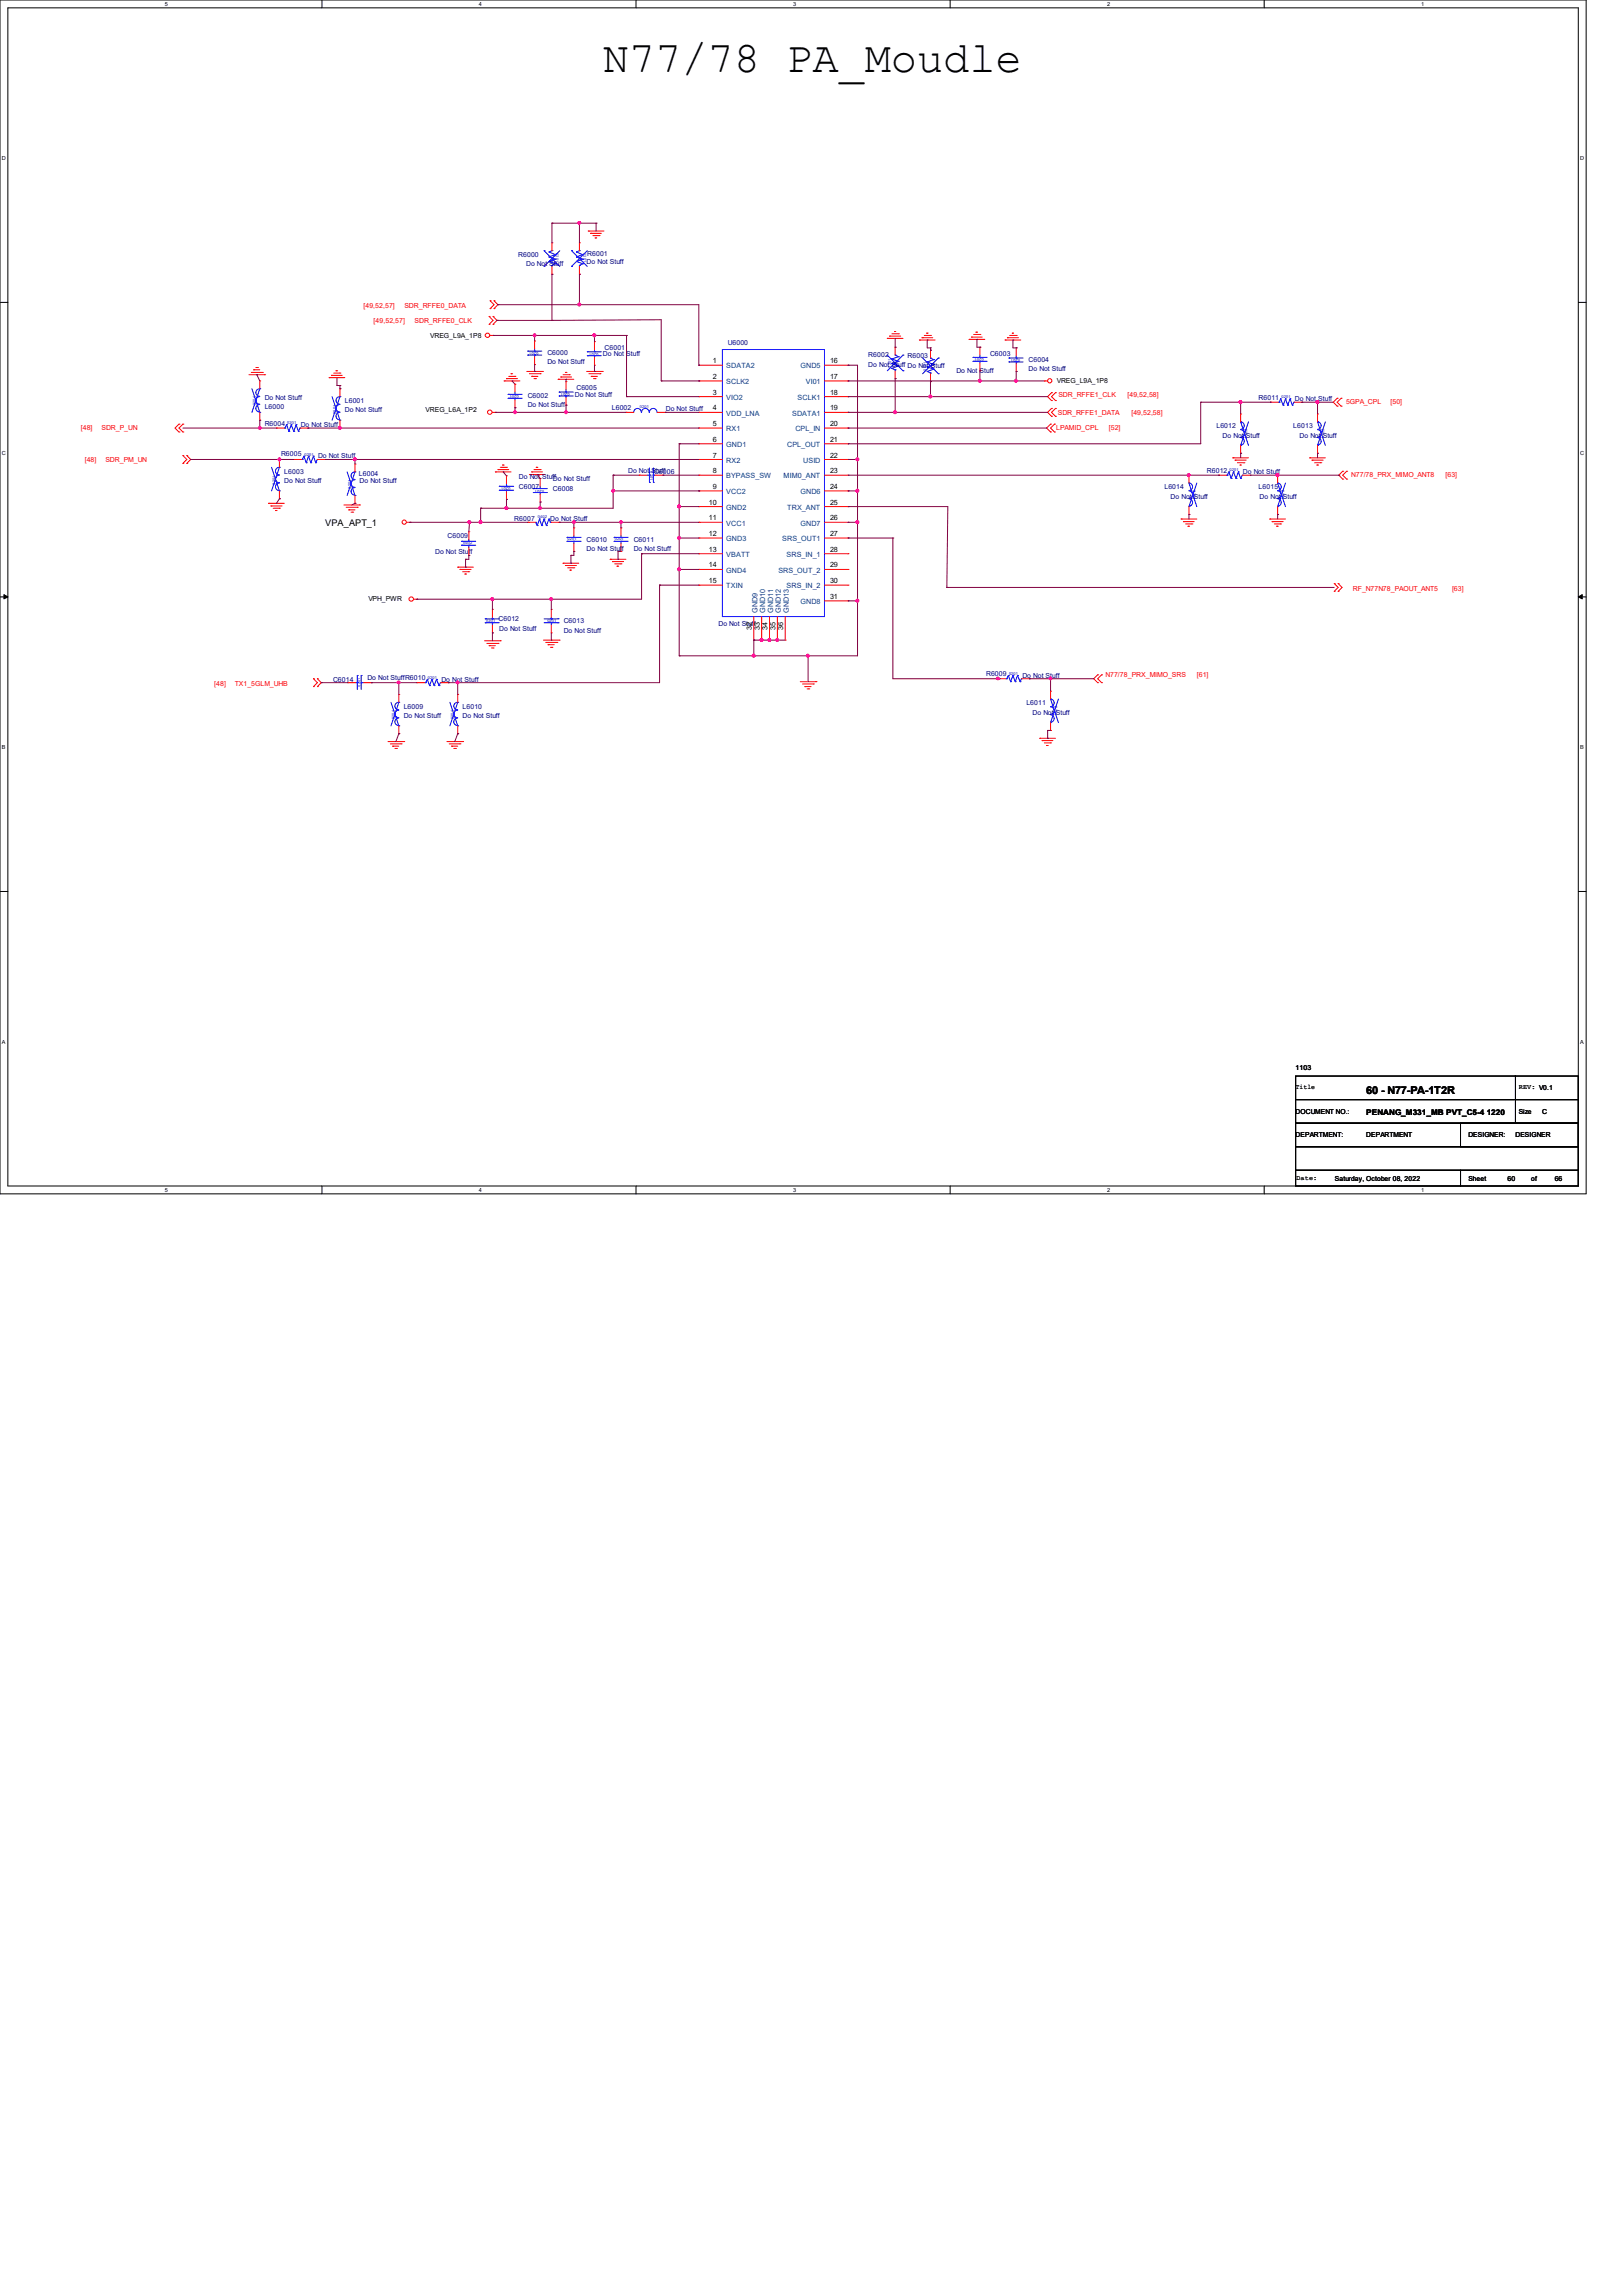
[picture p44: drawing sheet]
<svg xmlns="http://www.w3.org/2000/svg" width="210mm" height="297mm" viewBox="0 0 210 297" stroke-linecap="round" stroke-linejoin="round" font-family="sans-serif">
<defs><g id="words">
<text font-size="5.7" x="78" y="9.3">N77/78 PA_Moudle</text>
<text font-size="1.4" x="176.8" y="141.5">60 - N77-PA-1T2R</text>
<text font-size="1.2" x="42.1" y="68.1">VPA_APT_1</text>
<text font-size="1" x="176.8" y="144.2">PENANG_M331_MB PVT_C5-4 1220</text>
<g font-size=".9" fill="#000080">
<text x="67.1" y="33.2">R6000</text>
<text x="68.1" y="34.4">Do Not Stuff</text>
<text x="75.9" y="34.1">Do Not Stuff</text>
<text x="76" y="33.1">R6001</text>
<text x="70.8" y="45.9">C6000</text>
<text x="70.8" y="47.1">Do Not Stuff</text>
<text x="78" y="46.1">Do Not Stuff</text>
<text x="78.2" y="45.3">C6001</text>
<text x="94.2" y="44.6">U6000</text>
<text x="112.4" y="46.2">R6002</text>
<text x="112.4" y="47.5">Do Not Stuff Do Not Stuff</text>
<text x="117.4" y="46.3">R6003</text>
<text x="128.1" y="46">C6003</text>
<text x="133.1" y="46.8">C6004</text>
<text x="34.2" y="52.9">L6000</text>
<text x="34.2" y="51.7">Do Not Stuff</text>
<text x="44.6" y="52.1">L6001</text>
<text x="44.6" y="53.3">Do Not Stuff</text>
<text x="68.3" y="51.5">C6002</text>
<text x="68.3" y="52.7">Do Not Stuff</text>
<text x="74.4" y="51.3">Do Not Stuff</text>
<text x="74.6" y="50.5">C6005</text>
<text x="79.2" y="53">L6002</text>
<text x="86.1" y="53.2">Do Not Stuff</text>
<text x="123.7" y="48.3">Do Not Stuff</text>
<text x="133.1" y="48">Do Not Stuff</text>
<text x="162.9" y="51.7">R6011</text>
<text x="167.6" y="51.9">Do Not Stuff</text>
<text x="34.2" y="55.1">R6004</text>
<text x="36.4" y="59">R6005</text>
<text x="38.9" y="55.2">Do Not Stuff</text>
<text x="41.1" y="59.3">Do Not Stuff</text>
<text x="157.4" y="55.4">L6012</text>
<text x="158.2" y="56.6">Do Not Stuff</text>
<text x="167.3" y="55.4">L6013</text>
<text x="168.1" y="56.6">Do Not Stuff</text>
<text x="36.8" y="61.3">L6003</text>
<text x="36.8" y="62.5">Do Not Stuff</text>
<text x="46.4" y="61.6">L6004</text>
<text x="46.5" y="62.5">Do Not Stuff</text>
<text x="67.1" y="63.2">C6007</text>
<text x="67.1" y="62">Do Not Stuff</text>
<text x="71.5" y="63.5">C6008</text>
<text x="71.5" y="62.3">Do Not Stuff</text>
<text x="81.3" y="61.2">Do Not Stuff</text>
<text x="84.6" y="61.3">C6006</text>
<text x="150.7" y="63.3">L6014</text>
<text x="151.5" y="64.5">Do Not Stuff</text>
<text x="156.2" y="61.2">R6012</text>
<text x="160.8" y="61.3">Do Not Stuff</text>
<text x="162.9" y="63.3">L6015</text>
<text x="163" y="64.5">Do Not Stuff</text>
<text x="56.3" y="71.6">Do Not Stuff</text>
<text x="57.9" y="69.6">C6009</text>
<text x="66.5" y="67.4">R6007</text>
<text x="71.2" y="67.4">Do Not Stuff</text>
<text x="75.9" y="70.1">C6010</text>
<text x="75.9" y="71.3">Do Not Stuff</text>
<text x="82" y="70.1">C6011</text>
<text x="82" y="71.3">Do Not Stuff</text>
<text x="64.5" y="80.3">C6012</text>
<text x="64.6" y="81.6">Do Not Stuff</text>
<text x="72.9" y="80.6">C6013</text>
<text x="72.9" y="81.9">Do Not Stuff</text>
<text x="93" y="81">Do Not Stuff</text>
<text x="43.1" y="88.2">C6014</text>
<text x="47.5" y="88">Do Not StuffR6010</text>
<text x="57.1" y="88.2">Do Not Stuff</text>
<text x="127.6" y="87.5">R6009</text>
<text x="132.3" y="87.7">Do Not Stuff</text>
<text x="52.2" y="91.7">L6009</text>
<text x="52.2" y="92.8">Do Not Stuff</text>
<text x="59.9" y="91.7">L6010</text>
<text x="59.9" y="92.8">Do Not Stuff</text>
<text x="132.8" y="91.2">L6011</text>
<text x="133.6" y="92.5">Do Not Stuff</text>
</g>
<g font-size=".9" fill="#f00">
<text x="47" y="39.8">[49,52,57]</text>
<text x="48.3" y="41.7">[49,52,57]</text>
<text x="52.3" y="39.8">SDR_RFFE0_DATA</text>
<text x="53.6" y="41.7">SDR_RFFE0_CLK</text>
<text x="136.9" y="53.6">SDR_RFFE1_DATA</text>
<text x="136.9" y="51.4">SDR_RFFE1_CLK</text>
<text x="145.9" y="51.4">[49,52,58]</text>
<text x="146.4" y="53.6">[49,52,58]</text>
<text x="174.2" y="52.2">5GPA_CPL</text>
<text x="179.9" y="52.2">[50]</text>
<text x="10.5" y="55.7">[48]</text>
<text x="11" y="59.7">[48]</text>
<text x="13.1" y="55.7">SDR_P_UN</text>
<text x="13.6" y="59.7">SDR_PM_UN</text>
<text x="136.7" y="55.7">LPAMID_CPL</text>
<text x="143.5" y="55.7">[52]</text>
<text x="174.8" y="61.7">N77/78_PRX_MIMO_ANT8</text>
<text x="187" y="61.7">[63]</text>
<text x="175" y="76.5">RF_N77N78_PAOUT_ANT5</text>
<text x="187.9" y="76.5">[63]</text>
<text x="27.7" y="88.7">[48]</text>
<text x="30.4" y="88.7">TX1_5GLM_UHB</text>
<text x="143" y="87.6">N77/78_PRX_MIMO_SRS</text>
<text x="154.9" y="87.6">[61]</text>
</g>
<g font-size=".9">
<text x="55.7" y="43.8">VREG_L9A_1P8</text>
<text x="92.2" y="47">1</text>
<text x="107.4" y="47">16</text>
<text x="55.1" y="53.3">VREG_L6A_1P2</text>
<text x="92.2" y="49">2</text>
<text x="92.2" y="53.1">4</text>
<text x="92.2" y="51.1">3</text>
<text x="107.4" y="51.1">18</text>
<text x="107.4" y="53.1">19</text>
<text x="107.4" y="49">17</text>
<text x="136.7" y="49.5">VREG_L9A_1P8</text>
<text x="92.2" y="55.1">5</text>
<text x="92.2" y="57.2">6</text>
<text x="92.2" y="59.2">7</text>
<text x="107.4" y="55.1">20</text>
<text x="107.4" y="57.2">21</text>
<text x="107.4" y="59.2">22</text>
<text x="91.7" y="65.3">10</text>
<text x="92.2" y="61.2">8</text>
<text x="92.2" y="63.2">9</text>
<text x="107.4" y="65.3">25</text>
<text x="107.4" y="61.2">23</text>
<text x="107.4" y="63.2">24</text>
<text x="91.7" y="69.3">12</text>
<text x="91.7" y="71.4">13</text>
<text x="91.7" y="67.3">11</text>
<text x="107.4" y="67.3">26</text>
<text x="107.4" y="71.4">28</text>
<text x="107.4" y="69.3">27</text>
<text x="47.7" y="77.7">VPH_PWR</text>
<text x="91.7" y="73.4">14</text>
<text x="91.7" y="75.4">15</text>
<text x="107.4" y="77.5">31</text>
<text x="107.4" y="75.4">30</text>
<text x="107.4" y="73.4">29</text>
<text x="97.3" y="81.5" transform="rotate(-90 97.3 81.5)">32</text>
<text x="98.3" y="81.5" transform="rotate(-90 98.3 81.5)">33</text>
<text x="99.3" y="81.5" transform="rotate(-90 99.3 81.5)">34</text>
<text x="100.3" y="81.5" transform="rotate(-90 100.3 81.5)">35</text>
<text x="101.3" y="81.5" transform="rotate(-90 101.3 81.5)">36</text>
<text x="167.6" y="140.9">Title</text>
<text x="167.6" y="138.5">1103</text>
<text x="196.5" y="140.9">REV: V0.1</text>
<text x="167.6" y="144.1">DOCUMENT NO.:</text>
<text x="167.6" y="147.1">DEPARTMENT:</text>
<text x="176.8" y="147.1">DEPARTMENT</text>
<text x="190" y="147.1">DESIGNER:</text>
<text x="196.1" y="147.1">DESIGNER</text>
<text x="196.5" y="144.1">Size</text>
<text x="199.6" y="144.1">C</text>
<text x="167.7" y="152.7">Date:</text>
<text x="172.7" y="152.8">Saturday, October 08, 2022</text>
<text x="190" y="152.8">Sheet</text>
<text x="195.1" y="152.8">60</text>
<text x="198.1" y="152.8">of</text>
<text x="201.2" y="152.8">66</text>
</g>
<g font-size=".9" fill="#004080">
<text x="94" y="47.7">SDATA2</text>
<text x="103.6" y="47.7">GND5</text>
<text x="94" y="49.7">SCLK2</text>
<text x="94" y="53.8">VDD_LNA</text>
<text x="94" y="51.7">VIO2</text>
<text x="102.5" y="53.8">SDATA1</text>
<text x="103.2" y="51.7">SCLK1</text>
<text x="104.3" y="49.7">VI01</text>
<text x="94" y="55.8">RX1</text>
<text x="94" y="57.8">GND1</text>
<text x="94" y="59.9">RX2</text>
<text x="101.9" y="57.8">CPL_OUT</text>
<text x="102.9" y="55.8">CPL_IN</text>
<text x="103.9" y="59.9">USID</text>
<text x="94" y="61.9">BYPASS_SW</text>
<text x="94" y="66">GND2</text>
<text x="94" y="63.9">VCC2</text>
<text x="101.4" y="61.9">MIM0_ANT</text>
<text x="101.9" y="66">TRX_ANT</text>
<text x="103.6" y="63.9">GND6</text>
<text x="94" y="70">GND3</text>
<text x="94" y="68">VCC1</text>
<text x="101.2" y="70">SRS_OUT1</text>
<text x="103.6" y="68">GND7</text>
<text x="94" y="74.1">GND4</text>
<text x="94" y="76.1">TXIN</text>
<text x="94" y="72.1">VBATT</text>
<text x="100.7" y="74.1">SRS_OUT_2</text>
<text x="101.8" y="72.1">SRS_IN_1</text>
<text x="101.8" y="76.1">SRS_IN_2</text>
<text x="98" y="79.2" transform="rotate(-90 98 79.2)">GND9</text>
<text x="99" y="79.2" transform="rotate(-90 99 79.2)">GND10</text>
<text x="100" y="79.2" transform="rotate(-90 100 79.2)">GND11</text>
<text x="101" y="79.2" transform="rotate(-90 101 79.2)">GND12</text>
<text x="102.1" y="79.2" transform="rotate(-90 102.1 79.2)">GND13</text>
<text x="103.6" y="78.1">GND8</text>
</g>
<g font-size=".7">
<text x="21.3" y=".8">5</text>
<text x="62" y=".8">4</text>
<text x="102.6" y=".8">3</text>
<text x="143.3" y=".8">2</text>
<text x="183.9" y=".8">1</text>
<text x=".3" y="20.7">D</text>
<text x="204.5" y="20.7">D</text>
<text x=".3" y="58.8">C</text>
<text x="204.5" y="58.8">C</text>
<text x=".3" y="96.9">B</text>
<text x="204.5" y="96.9">B</text>
<text x=".3" y="135">A</text>
<text x="204.5" y="135">A</text>
<text x="21.3" y="154.2">5</text>
<text x="62" y="154.2">4</text>
<text x="102.6" y="154.2">3</text>
<text x="143.3" y="154.2">2</text>
<text x="183.9" y="154.2">1</text>
</g>
<g font-size=".5" fill="#00f">
<text x="71.9" y="32.7" transform="rotate(90 71.9 32.7)">0201</text>
<text x="75.5" y="32.7" transform="rotate(90 75.5 32.7)">0201</text>
<text x="69.7" y="45.6" transform="rotate(-180 69.7 45.6)">0201</text>
<text x="77.4" y="45.7" transform="rotate(-180 77.4 45.7)">0201</text>
<text x="115.3" y="47.5" transform="rotate(-90 115.3 47.5)">0201</text>
<text x="119.9" y="48" transform="rotate(-90 119.9 48)">0201</text>
<text x="127.3" y="46.4" transform="rotate(-180 127.3 46.4)">0201</text>
<text x="132" y="46.5" transform="rotate(-180 132 46.5)">0201</text>
<text x="33.1" y="52.4" transform="rotate(-90 33.1 52.4)">0201</text>
<text x="43.5" y="53.6" transform="rotate(-90 43.5 53.6)">0201</text>
<text x="67.1" y="51.1" transform="rotate(-180 67.1 51.1)">0201</text>
<text x="73.7" y="50.8" transform="rotate(-180 73.7 50.8)">0201</text>
<text x="82.8" y="52.8">0201</text>
<text x="165.8" y="51.5">0201</text>
<text x="37.2" y="54.9">0201</text>
<text x="39.4" y="58.9">0201</text>
<text x="161" y="55.5" transform="rotate(90 161 55.5)">0201</text>
<text x="171" y="55.5" transform="rotate(90 171 55.5)">0201</text>
<text x="35.6" y="62.7" transform="rotate(-90 35.6 62.7)">0201</text>
<text x="45.4" y="63.2" transform="rotate(-90 45.4 63.2)">0201</text>
<text x="66" y="63" transform="rotate(-180 66 63)">0201</text>
<text x="70.4" y="63.3" transform="rotate(-180 70.4 63.3)">0201</text>
<text x="84.1" y="61" transform="rotate(90 84.1 61)">0201</text>
<text x="154.3" y="63.4" transform="rotate(90 154.3 63.4)">0201</text>
<text x="159.1" y="61">0201</text>
<text x="165.8" y="63.4" transform="rotate(90 165.8 63.4)">0201</text>
<text x="59.9" y="70.4">0402</text>
<text x="69.6" y="67.1">0402</text>
<text x="73.4" y="69.9">0201</text>
<text x="79.5" y="69.9">0201</text>
<text x="62.9" y="80.5">0201</text>
<text x="70.8" y="80.5">0201</text>
<text x="46.7" y="88.8" transform="rotate(-90 46.7 88.8)">0201</text>
<text x="55.4" y="87.8">0201</text>
<text x="130.6" y="87.3">0201</text>
<text x="51.1" y="93" transform="rotate(-90 51.1 93)">0201</text>
<text x="58.7" y="93" transform="rotate(-90 58.7 93)">0201</text>
<text x="136.4" y="91.4" transform="rotate(90 136.4 91.4)">0201</text>
</g>
</g></defs>
<g fill="none" stroke="#000" stroke-width=".13">
<path d="M0 0h205.2v154.4h-205.2zM1 1h203.2v152.4h-203.2zM41.7 0v1M82.3 0v1M122.9 0v1M163.6 0v1M0 39.1h1M204.2 39.1h1M0 77.2h1M.5 76.9l.5 .3-.5 .3zM204.2 77.2l.5-.3v.6zM204.2 77.2h1"/>
<path d="M0 115.3h1M204.2 115.3h1M167.6 139.2h28.5v3h-28.5zM196.1 139.2h8.1v3h-8.1zM41.7 153.4v1M82.3 153.4v1M122.9 153.4v1M163.6 153.4v1M167.6 151.4h21.4v2h-21.4zM167.6 148.3h36.6v3.1h-36.6zM167.6 145.3h36.6v3h-36.6zM167.6 142.2h28.5v3.1h-28.5z"/>
<path d="M189 151.4h15.2v2h-15.2zM189 145.3h15.2v3h-15.2zM196.1 142.2h8.1v3.1h-8.1z"/>
</g>
<path d="M.5 76.9l.5 .3-.5 .3zM204.2 77.2l.5-.3v.6z" fill="#000"/>
<g fill="none" stroke="#f00" stroke-width=".13">
<path d="M63.4 39.9h.1M63.4 38.9h.1M63.4 38.9l.5 .5-.5 .5M63.9 38.9h.1M63.9 39.9h.1M63.9 38.9l.5 .5-.5 .5M71.4 31.4h.1M71.4 35.5h.1M71.4 31.4v1M71.4 34.5v1M75 31.4h.1M75 35.5h.1"/>
<path d="M75 31.4v1M75 34.5v1M76.1 29.9h.1M76.1 29.9h2M76.4 30.2h1.4M76.4 30.2h.1M76.7 30.5h.8M77 30.8h.1M77 30.8h.2M77.5 30.5h.1M23.2 54.9l-.6 .5 .6 .5M23.2 55.9h.1"/>
<path d="M23.2 54.9h.1M23.7 58.9l.5 .5-.5 .5M23.7 54.9l-.5 .5 .5 .5M23.7 55.9h.1M23.7 54.9h.1M23.7 58.9h.1M23.7 59.9h.1M24.2 59.9h.1M24.2 58.9h.1M24.2 58.9l.5 .5-.5 .5M32.2 48.5h2M32.5 48.2h1.5"/>
<path d="M32.8 47.8h.8M32.8 47.8h.1M33.1 47.5h.2M33.3 47.5h.1M33.6 49.3h.1M33.6 54.4h.1M33.6 49.3v1M33.6 53.3v1.1M34 48.2h.1M34.2 48.5h.1M35.8 55.4h1M35.8 55.4h.1"/>
<path d="M36.2 59.4h.1M36.2 59.4v1.1M38 59.4h1M38 59.4h.1M38.8 55.4h1M39.8 55.4h.1M41.1 59.4h1M42.1 59.4h.1M42.6 48.9h.1M42.6 48.9h2M42.9 48.6h1.4M42.9 48.6h.1"/>
<path d="M43.2 48.3h.8M43.5 48h.2M43.5 48h.1M44 48.3h.1M44 55.4h.1M44 50.3h.1M44 50.3v1M44 54.4v1M63.3 42h.1M63.3 40.9h.1M63.3 40.9l.5 .5-.5 .6M63.4 43.4h.4"/>
<path d="M63.7 53.3h.4M63.8 43.4h.1M63.8 40.9h.1M63.8 42h.1M63.8 40.9l.5 .5-.5 .6M64.1 53.3h.1M65.2 49.3h2.1M65.2 49.3h.1M65.5 49h.1M65.5 49h1.5M65.8 48.7h.8M66.1 48.3h.2"/>
<path d="M66.1 48.3h.1M66.6 48.7h.1M66.6 52.7h.1M66.6 49.7h.1M66.6 49.7v1M66.6 51.7v1M68.2 48h2M68.5 48.3h1.4M68.8 48.7h.8M68.8 48.7h.1M69.1 49h.2M69.2 47.2h.1"/>
<path d="M69.2 44.1h.1M69.2 44.1v1M69.2 46.1v1.1M69.3 49h.1M69.9 48.3h.1M70.2 48h.1M72.2 49.1h2.1M72.2 49.1h.1M72.6 48.8h.1M72.6 48.8h1.4M72.9 48.5h.8M73.2 48.2h.1"/>
<path d="M73.2 48.2h.2M73.2 52.4h.1M73.2 49.4h.1M73.2 49.4v1M73.2 51.4v1M73.7 48.5h.1M75.9 48h2M76.2 48.3h1.4M76.5 48.7h.8M76.5 48.7h.1M76.8 49h.2M76.9 47.2h.1"/>
<path d="M76.9 44.2h.1M76.9 44.2v1M76.9 46.2v1M77 49h.1M77.6 48.3h.1M77.9 48h.1M81 53.3h.1M81 53.3h1M85 53.3h1.1M86.1 53.3h.1M90.4 49.3h3.1M90.4 53.3h3.1"/>
<path d="M90.4 59.4h3.1M90.4 47.2h3.1M90.4 55.4h3.1M90.4 57.4h3.1M90.4 51.3h3.1M90.4 47.2h.1M90.4 49.3h.1M90.4 53.3h.1M90.4 55.4h.1M90.4 57.4h.1M90.4 59.4h.1M90.4 51.3h.1"/>
<path d="M106.7 49.3h3M106.7 53.3h3M106.7 59.4h3M106.7 47.2h3M106.7 55.4h3M106.7 57.4h3M106.7 51.3h3M109.7 47.2h.1M109.7 55.4h.1M109.7 57.4h.1M109.7 59.4h.1M109.7 51.3h.1"/>
<path d="M109.7 53.3h.1M109.7 49.3h.1M114.8 43.8h.1M114.8 43.8h2M115.1 43.5h1.4M115.1 43.5h.1M115.4 43.2h.8M115.7 42.9h.1M115.7 42.9h.2M115.8 44.9h.1M115.8 49h.1M115.8 44.9v1"/>
<path d="M115.8 48v1M116.2 43.2h.1M119 44h2M119 44h.1M119.3 43.7h1.4M119.3 43.7h.1M119.6 43.4h.8M119.9 43.1h.1M119.9 43.1h.2M120.4 43.4h.1M120.4 45.3h.1M120.4 49.4h.1"/>
<path d="M120.4 45.3v1M120.4 48.3v1.1M125.4 43.9h.1M125.4 43.9h2M125.7 43.6h1.4M125.7 43.6h.1M126 43.3h.8M126.3 43h.1M126.3 43h.2M126.8 43.3h.1M126.8 48h.1M126.8 44.9h.1"/>
<path d="M126.8 44.9v1M126.8 46.9v1.1M130 44h2.1M130 44h.1M130.3 43.7h1.5M130.3 43.7h.1M130.6 43.4h.9M131 43.1h.1M131.5 43.4h.1M131.5 48h.1M131.5 45h.1M131.5 45v1"/>
<path d="M131.5 47v1M135.1 49.3h.5M135.1 49.3h.1M135.9 54.9l-.5 .5 .5 .5M135.9 54.9h.1M135.9 55.9h.1M136.1 50.8l-.5 .5 .5 .5M136.1 52.8l-.5 .5 .5 .5M136.1 51.8h.1M136.1 50.8h.1M136.1 53.8h.1M136.1 52.8h.1"/>
<path d="M136.4 54.9l-.5 .5 .5 .5M136.4 55.9h.1M136.4 54.9h.1M136.6 50.8l-.5 .5 .5 .5M136.6 52.8l-.5 .5 .5 .5M136.6 50.8h.1M136.6 51.8h.1M136.6 52.8h.1M136.6 53.8h.1M159.5 59.2h.1M159.5 59.2h2M159.8 59.5h1.4"/>
<path d="M159.8 59.5h.1M160.1 59.9h.9M160.5 58.6h.1M160.5 53.6h.1M160.5 53.6v1M160.5 57.6v1M161 59.9h.1M164.4 52h.1M164.4 52h1M167.4 52h1M168.4 52h.1M169.5 59.2h.1"/>
<path d="M169.5 59.2h2M169.8 59.5h1.4M169.8 59.5h.1M170.1 59.9h.8M170.5 58.6h.1M170.5 53.6h.1M170.5 53.6v1M170.5 57.6v1M170.9 59.9h.1M173 51.5l-.5 .5 .5 .5M173 52.5h.1M173 51.5h.1"/>
<path d="M173.5 51.5l-.5 .5 .5 .5M173.5 51.5h.1M173.5 52.5h.1M34.8 65.1h.1M34.8 65.1h2M35.1 65.4h.1M35.1 65.4h1.4M35.3 65.7h.9M35.6 66h.3M35.6 66h.1M36.2 65.7h.1M36.2 64.5h.1"/>
<path d="M36.2 63.5v1M44.5 65.3h2M44.8 65.6h1.4M45.1 66h.8M45.1 66h.1M45.4 66.3h.2M45.6 66.3h.1M45.9 60h.1M45.9 65.1h.1M45.9 60v1M45.9 64.1v1M46.2 65.6h.1"/>
<path d="M46.5 65.3h.1M52.6 67.6h.4M53 67.6h.1M53.6 77.5h.3M53.9 77.5h.1M59.2 73.4h2.1M59.2 73.4h.1M59.5 73.7h.1M59.5 73.7h1.5M59.9 74h.8M60.2 74.3h.2M60.2 74.3h.1"/>
<path d="M60.7 74h.1M60.7 68.8h.1M60.7 71.8h.1M60.7 68.8v1M60.7 70.8v1M63.7 78.8h.1M63.7 78.8v1M64.1 61h.1M64.1 61h2M64.4 60.7h.1M64.4 60.7h1.4M64.7 60.5h.8"/>
<path d="M65 60.2h.2M65 60.2h.1M65.5 60.5h.1M65.5 64.6h.1M65.5 61.6h.1M65.5 61.6v1M65.5 63.6v1M68.3 67.6h.1M68.3 67.6h1M68.5 61.4h2M68.5 61.4h.1M68.8 61h.1"/>
<path d="M68.8 61h1.4M69.1 60.7h.8M69.4 60.5h.1M69.4 60.5h.2M69.9 60.7h.1M69.9 64.9h.1M69.9 61.9h.1M69.9 61.9v1M69.9 63.9v1M71.3 78.8h.1M71.3 67.6h1M71.3 78.8v1"/>
<path d="M72.3 67.6h.1M72.9 72.9h2M72.9 72.9h.1M73.2 73.2h.1M73.2 73.2h1.4M73.4 73.4h.9M73.7 73.7h.1M73.7 73.7h.3M74.3 73.4h.1M74.3 68.3h.1M74.3 71.3h.1M74.3 68.3v1"/>
<path d="M74.3 70.3v1M79 72.3h2M79 72.3h.1M79.2 72.6h.1M79.2 72.6h1.5M79.5 72.9h.8M79.8 73.2h.3M79.8 73.2h.1M80.3 72.9h.1M80.3 68.3h.1M80.3 71.3h.1M80.3 68.3v1"/>
<path d="M80.3 70.3v1M82.7 61.5h.1M82.7 61.5h1M84.8 61.5h1M85.8 61.5h.1M90.4 67.6h3.1M90.4 73.7h3.1M90.4 61.5h3.1M90.4 65.5h3.1M90.4 63.5h3.1M90.4 69.6h3.1M90.4 71.6h3.1"/>
<path d="M90.4 75.7h3.1M90.4 73.7h.1M90.4 61.5h.1M90.4 65.5h.1M90.4 69.6h.1M90.4 75.7h.1M90.4 71.6h.1M90.4 67.6h.1M90.4 63.5h.1M97.5 79.8v3M98.6 79.8v3M99.6 79.8v3"/>
<path d="M100.6 79.8v3M101.6 79.8v3M106.7 67.6h3M106.7 73.7h3M106.7 61.5h3M106.7 65.5h3M106.7 63.5h3M106.7 77.7h3M106.7 69.6h3M106.7 71.6h3M106.7 75.7h3M109.7 65.5h.1"/>
<path d="M109.7 61.5h.1M109.7 63.5h.1M109.7 67.6h.1M109.7 77.7h.1M109.7 71.6h.1M109.7 69.6h.1M109.7 75.7h.1M109.7 73.7h.1M152.8 67.1h2.1M152.8 67.1h.1M153.1 67.5h1.4M153.1 67.5h.1"/>
<path d="M153.4 67.8h.8M153.7 68.1h.1M153.7 68.1h.2M153.8 66.5h.1M153.8 61.5h.1M153.8 61.5v1M153.8 65.5v1M154.2 67.8h.1M157.7 61.5h.1M157.7 61.5h1M160.4 60.2h.1M160.4 60.2h.2"/>
<path d="M160.7 61.5h1.1M161.8 61.5h.1M164.3 67.1h.1M164.3 67.1h2M164.6 67.5h.1M164.6 67.5h1.4M164.9 67.8h.8M165.2 68.1h.1M165.2 68.1h.2M165.3 66.5h.1M165.3 61.5h.1M165.3 61.5v1"/>
<path d="M165.3 65.5v1M165.7 67.8h.1M170.4 60.2h.1M170.4 60.2h.2M172.6 75.5h.1M172.6 76.5h.1M172.6 75.5l.5 .5-.5 .5M173.1 75.5h.1M173.1 76.5h.1M173.1 75.5l.6 .5-.6 .5M173.7 61l-.5 .5 .5 .5M173.7 62h.1"/>
<path d="M173.7 61h.1M174.2 61l-.5 .5 .5 .5M174.2 61h.1M174.2 62h.1M40.6 87.8h.1M40.6 88.8h.1M40.6 87.8l.5 .5-.5 .5M41.1 87.8l.5 .5-.5 .5M41.1 88.8h.1M41.1 87.8h.1M45 88.3h.1M45 88.3h1"/>
<path d="M47 88.3h1M48 88.3h.1M50.2 95.9h2M50.5 96.2h1.4M50.8 96.5h.8M50.8 96.5h.1M51.1 96.8h.2M51.3 96.8h.1M51.6 94.9h.1M51.6 89.8h.1M51.6 89.8v1M51.6 93.9v1"/>
<path d="M51.9 96.2h.1M52.2 95.9h.1M53.9 88.3h1M53.9 88.3h.1M57 88.3h1M57.8 95.9h2.1M58 88.3h.1M58.1 96.2h1.4M58.4 96.5h.8M58.4 96.5h.1M58.7 96.8h.2M58.9 96.8h.1"/>
<path d="M59.2 94.9h.1M59.2 89.8h.1M59.2 89.8v1M59.2 93.9v1M59.5 96.2h.1M59.9 95.9h.1M62.7 82.9h2M63 83.2h1.4M63.3 83.5h.8M63.3 83.5h.1M63.6 83.8h.2M63.7 81.9h.1"/>
<path d="M63.7 80.9v1M63.8 83.8h.1M64.4 83.2h.1M64.7 82.9h.1M70.3 82.8h2M70.6 83.1h1.5M70.9 83.4h.8M70.9 83.4h.1M71.2 83.7h.2M71.3 81.9h.1M71.3 80.9v1M71.4 83.7h.1"/>
<path d="M72.1 83.1h.1M72.3 82.8h.1M97.5 82.8h.1M98.6 82.8h.1M99.6 82.8h.1M100.6 82.8h.1M101.6 82.8h.1M103.5 88.2h2.1M103.8 88.5h1.4M104.1 88.8h.8M104.1 88.8h.1M104.4 89.1h.2"/>
<path d="M104.6 89.1h.1M105.2 88.5h.1M105.6 88.2h.1M129.1 87.8h.1M129.1 87.8h1M132.2 87.8h1M133.2 87.8h.1M134.5 95.5h.1M134.5 95.5h2.1M134.8 95.8h1.4M134.8 95.8h.1M135.1 96.1h.8"/>
<path d="M135.4 96.4h.1M135.4 96.4h.2M135.9 96.1h.1M135.9 94.5h.1M135.9 89.4h.1M135.9 89.4v1M135.9 93.5v1M142 87.3l-.5 .5 .5 .5M142 88.3h.1M142 87.3h.1M142.5 87.3l-.5 .5 .5 .5M142.5 87.3h.1"/>
<path d="M142.5 88.3h.1"/>
<circle cx="63.1" cy="43.4" r=".29"/>
<circle cx="63.4" cy="53.3" r=".29"/>
<circle cx="135.8" cy="49.3" r=".28"/>
<circle cx="52.3" cy="67.5" r=".28"/>
<circle cx="53.2" cy="77.5" r=".29"/>
</g>
<g fill="none" stroke="#00f" stroke-width=".13">
<path d="M70.4 32.4h.1M70.4 34.5h.1M70.4 32.4l2 2.1M71 33.8l.8 .3M71 33.2l.8 .3M71 32.6l.8 .3M71 33.8h.1M71 33.2h.1M71 32.6h.1M71.4 32.4l-.4 .2M71.4 32.4h.1M71.4 34.3h.1"/>
<path d="M71.4 34.3v.2M71.8 34.1h.1M71.8 33.5h.1M71.8 32.9h.1M71.8 33.5l-.8 .3M71.8 32.9l-.8 .3M71.8 34.1l-.4 .2M72.4 32.4l-2 2.1M74 32.4l2 2.1M74 32.4h.1M74 34.5h.1M74.6 33.8l.8 .3"/>
<path d="M74.6 33.2l.8 .3M74.6 32.6l.8 .3M74.6 33.8h.1M74.6 33.2h.1M74.6 32.6h.1M75 32.4l-.4 .2M75 32.4h.1M75 34.3h.1M75 34.3v.2M75.4 34.1h.1M75.4 33.5h.1M75.4 32.9h.1"/>
<path d="M75.4 33.5l-.8 .3M75.4 32.9l-.8 .3M75.4 34.1l-.4 .2M76 32.4l-2 2.1M32.6 50.3l1 3M33.6 50.3a.49 .49 0 0 0-.5 .5 .49 .49 0 0 0 .5 .5M33.6 51.3a.49 .49 0 0 0-.5 .5 .49 .49 0 0 0 .5 .5M33.6 52.3a.49 .49 0 0 0-.5 .5 .49 .49 0 0 0 .5 .5M33.6 53.3h.1M33.6 50.3h.1M33.6 50.3l-1 3M36.8 55.4h.1"/>
<path d="M36.9 55.4h.1M37.1 54.9l-.2 .5M37.1 54.9h.1M37.1 54.9l.3 .9M37.4 55.8h.1M37.7 54.9l-.3 .9M37.7 54.9h.1M37.7 54.9l.3 .9M38 55.8h.1M38.3 54.9h.1M38.3 54.9l.3 .9M38.3 54.9l-.3 .9"/>
<path d="M38.6 55.8h.1M38.8 55.4h.1M38.8 55.4l-.2 .4M39 59.4h.1M39.1 59.4h.1M39.3 59l-.2 .4M39.3 59h.1M39.3 59l.3 .9M39.6 59.9h.1M39.9 59l-.3 .9M39.9 59h.1M39.9 59l.3 .9"/>
<path d="M40.2 59.9h.1M40.6 59h.1M40.6 59l.3 .9M40.6 59l-.4 .9M40.9 59.9h.1M41.1 59.4h.1M41.1 59.4l-.2 .5M43 51.3l1 3.1M44 53.3a.49 .49 0 0 0-.5 .5 .49 .49 0 0 0 .5 .5M44 52.3a.49 .49 0 0 0-.5 .5 .49 .49 0 0 0 .5 .5M44 51.3a.49 .49 0 0 0-.5 .5 .49 .49 0 0 0 .5 .5M44 51.3h.1"/>
<path d="M44 54.4h.1M44 51.3l-1 3.1M65.7 51h.1M65.7 51.5h.1M65.7 51h1.9M65.7 51.5h1.9M66.6 51.5h.1M66.6 51h.1M66.6 50.7v.3M66.6 51.5v.2M68.3 45.4h.1M68.3 45.9h.1"/>
<path d="M68.3 45.4h1.8M68.3 45.9h1.8M69.2 45.9h.1M69.2 45.4h.1M69.2 45.1v.3M69.2 45.9v.2M72.3 50.7h.1M72.3 51.2h.1M72.3 50.7h1.9M72.3 51.2h1.9M73.2 51.2h.1M73.2 50.7h.1"/>
<path d="M73.2 50.4v.3M73.2 51.2v.2M76 45.5h.1M76 46h.1M76 45.5h1.8M76 46h1.8M76.9 46h.1M76.9 45.5h.1M76.9 45.2v.3M76.9 46v.2M83 53.3a.49 .49 0 0 0-.5-.5 .49 .49 0 0 0-.5 .5M84 53.3a.49 .49 0 0 0-.5-.5 .49 .49 0 0 0-.5 .5"/>
<path d="M85 53.3a.49 .49 0 0 0-.5-.5 .49 .49 0 0 0-.5 .5M93.5 45.2h13.2v34.6h-13.2zM114.8 45.9l2 2.1M115.4 47l.8 .3M115.4 46.4l.8 .3M115.4 47.7h.1M115.4 47h.1M115.4 46.4h.1M115.4 47.7l.4 .1M115.8 45.9l.4 .2M115.8 45.9h.1M115.8 47.8h.1"/>
<path d="M115.8 47.8v.2M116.2 47.3h.1M116.2 46.7h.1M116.2 46.1h.1M116.2 47.3l-.8 .4M116.2 46.7l-.8 .3M116.2 46.1l-.8 .3M116.8 45.9l-2 2.1M116.8 45.9h.1M116.8 48h.1M119.4 46.3l2 2M120 48h.1"/>
<path d="M120 47.5h.1M120 46.8h.1M120 48l.4 .3M120 47.5l.8 .3M120 46.8l.8 .4M120.4 46.3h.1M120.4 48.3h.1M120.4 46.3l.4 .2M120.8 47.8l-.8 .2M120.8 47.2l-.8 .3M120.8 46.5l-.8 .3M120.8 47.8h.1"/>
<path d="M120.8 47.2h.1M120.8 46.5h.1M121.4 46.3l-2 2M121.4 46.3h.1M121.4 48.3h.1M125.9 46.2h.1M125.9 46.7h.1M125.9 46.2h1.8M125.9 46.7h1.8M126.8 46.7h.1M126.8 46.2h.1M126.8 45.9v.3"/>
<path d="M126.8 46.7v.2M130.6 46.3h.1M130.6 46.8h.1M130.6 46.3h1.8M130.6 46.8h1.8M131.5 46.8h.1M131.5 46.3h.1M131.5 46v.3M131.5 46.8v.2M160.5 56.6a.49 .49 0 0 1 .5 .5 .49 .49 0 0 1-.5 .5M160.5 55.6a.49 .49 0 0 1 .5 .5 .49 .49 0 0 1-.5 .5M160.5 54.6a.49 .49 0 0 1 .5 .5 .49 .49 0 0 1-.5 .4"/>
<path d="M160.5 54.6h.1M160.5 57.6h.1M160.5 54.6l1 3M161.5 54.6l-1 3M165.4 52h.1M165.5 52h.1M165.7 51.6h.1M165.7 51.6l.3 .8M165.7 51.6l-.2 .4M166 52.4h.1M166.3 51.6h.1M166.3 51.6l.3 .8"/>
<path d="M166.3 51.6l-.3 .8M166.6 52.4h.1M166.9 51.6h.1M166.9 51.6l.3 .8M166.9 51.6l-.3 .8M167.2 52.4h.1M167.4 52l-.2 .4M167.4 52h.1M170.5 54.6h.1M170.5 57.6h.1M170.5 54.6l1 3M170.5 56.6a.49 .49 0 0 1 .4 .5 .49 .49 0 0 1-.4 .5"/>
<path d="M170.5 55.6a.49 .49 0 0 1 .4 .5 .49 .49 0 0 1-.4 .5M170.5 54.6a.49 .49 0 0 1 .4 .5 .49 .49 0 0 1-.4 .4M171.5 54.6l-1 3M35.1 60.5l1.1 3M36.2 60.5l-1.1 3M36.2 62.5a.49 .49 0 0 0-.6 .5 .49 .49 0 0 0 .5 .5M36.2 61.5a.49 .49 0 0 0-.6 .5 .49 .49 0 0 0 .5 .4M36.2 60.5a.49 .49 0 0 0-.6 .4 .49 .49 0 0 0 .5 .5M36.2 60.5h.1M36.2 63.5h.1M44.9 61l1 3.1M45.9 61a.49 .49 0 0 0-.5 .5 .49 .49 0 0 0 .5 .5"/>
<path d="M45.9 62.1a.49 .49 0 0 0-.5 .4 .49 .49 0 0 0 .5 .5M45.9 63.1a.49 .49 0 0 0-.5 .5 .49 .49 0 0 0 .5 .5M45.9 64.1h.1M45.9 61h.1M45.9 61l-1 3.1M59.7 70.5h1.9M59.7 70h1.9M59.7 70.5h.1M59.7 70h.1M60.7 70h.1M60.7 70.5h.1M60.7 69.8v.2"/>
<path d="M60.7 70.5v.3M63.7 79.8v.3M64.6 62.9h1.9M64.6 63.4h1.9M64.6 62.9h.1M64.6 63.4h.1M65.5 63.4h.1M65.5 62.9h.1M65.5 62.6v.3M65.5 63.4v.2M69 63.2h1.8M69 63.7h1.8"/>
<path d="M69 63.2h.1M69 63.7h.1M69.3 67.6l.2 .4M69.3 67.6h.1M69.5 68h.1M69.8 67.1l.3 .9M69.8 67.1h.1M69.8 67.1l-.3 .9M69.9 63.7h.1M69.9 63.2h.1M69.9 62.9v.3M69.9 63.7v.2"/>
<path d="M70.1 68h.1M70.4 67.1l.3 .9M70.4 67.1h.1M70.4 67.1l-.3 .9M70.7 68h.1M71 67.1l.2 .5M71 67.1h.1M71 67.1l-.3 .9M71.2 67.6h.1M71.3 79.8v.3M73.4 70h1.8M73.4 69.5h1.8"/>
<path d="M73.4 70h.1M73.4 69.5h.1M74.3 69.5h.1M74.3 70h.1M74.3 69.3v.2M74.3 70v.3M79.5 70h1.8M79.5 69.5h1.8M79.5 70h.1M79.5 69.5h.1M80.3 69.5h.1M80.3 70h.1"/>
<path d="M80.3 69.3v.2M80.3 70v.3M83.7 61.5h.3M84 62.4h.1M84 61.5h.1M84 60.5v1.9M84.5 61.5h.1M84.5 62.4h.1M84.5 60.5v1.9M84.5 61.5h.3M153.8 62.5h.1M153.8 65.5h.1"/>
<path d="M153.8 62.5l1.1 3M153.8 64.5a.49 .49 0 0 1 .5 .5 .49 .49 0 0 1-.5 .5M153.8 63.5a.49 .49 0 0 1 .5 .5 .49 .49 0 0 1-.5 .5M153.8 62.5a.49 .49 0 0 1 .5 .5 .49 .49 0 0 1-.5 .5M154.9 62.5l-1.1 3M158.7 61.5h.1M158.8 61.5h.1M159 61l-.2 .5M159 61h.1M159 61l.3 .9M159.3 61.9h.1M159.6 61h.1"/>
<path d="M159.6 61l.3 .9M159.6 61l-.3 .9M159.9 61.9h.1M160.2 61l-.3 .9M160.2 61h.1M160.2 61l.3 .9M160.5 61.9h.1M160.7 61.5l-.2 .4M160.7 61.5h.1M165.3 62.5h.1M165.3 65.5h.1M165.3 62.5l1 3"/>
<path d="M165.3 64.5a.49 .49 0 0 1 .5 .5 .49 .49 0 0 1-.5 .5M165.3 63.5a.49 .49 0 0 1 .5 .5 .49 .49 0 0 1-.5 .5M165.3 62.5a.49 .49 0 0 1 .5 .5 .49 .49 0 0 1-.5 .5M166.3 62.5l-1 3M46 88.3h.2M46.2 88.3h.1M46.2 87.4h.1M46.2 87.4v1.8M46.7 87.4h.1M46.7 88.3h.1M46.7 87.4v1.8M46.7 88.3h.3"/>
<path d="M50.6 90.8l1 3.1M51.6 90.8l-1 3.1M51.6 92.9a.49 .49 0 0 0-.5 .5 .49 .49 0 0 0 .5 .5M51.6 91.9a.49 .49 0 0 0-.5 .4 .49 .49 0 0 0 .5 .5M51.6 90.8a.49 .49 0 0 0-.5 .5 .49 .49 0 0 0 .5 .5M51.6 90.8h.1M51.6 93.9h.1M54.9 88.3h.2M55.1 88.3h.1M55.3 87.9l-.2 .4M55.3 87.9h.1M55.3 87.9l.3 .8"/>
<path d="M55.6 88.7h.1M55.9 87.9h.1M55.9 87.9l.3 .8M55.9 87.9l-.3 .8M56.2 88.7h.1M56.5 87.9h.1M56.5 87.9l.3 .8M56.5 87.9l-.3 .8M56.8 88.7h.1M57 88.3l-.2 .4M57 88.3h.1M58.2 90.8l1 3.1"/>
<path d="M59.2 90.8l-1 3.1M59.2 92.9a.49 .49 0 0 0-.5 .5 .49 .49 0 0 0 .5 .5M59.2 91.9a.49 .49 0 0 0-.5 .4 .49 .49 0 0 0 .5 .5M59.2 90.8a.49 .49 0 0 0-.5 .5 .49 .49 0 0 0 .5 .5M59.2 90.8h.1M59.2 93.9h.1M62.8 80.6h1.8M62.8 80.1h1.8M62.8 80.6h.1M62.8 80.1h.1M63.7 80.1h.1M63.7 80.6h.1"/>
<path d="M63.7 80.6v.3M70.4 80.6h1.8M70.4 80.1h1.8M71.3 80.1h.1M71.3 80.6h.1M71.3 80.6v.3M72.2 80.6h.1M72.2 80.1h.1M130.1 87.8h.2M130.3 87.8h.1M130.5 87.4l-.2 .4M130.5 87.4h.1"/>
<path d="M130.5 87.4l.3 .8M130.8 88.2h.1M131.1 87.4h.1M131.1 87.4l.3 .8M131.1 87.4l-.3 .8M131.4 88.2h.1M131.7 87.4l-.3 .8M131.7 87.4h.1M131.7 87.4l.3 .8M132 88.2h.1M132.2 87.8l-.2 .4M132.2 87.8h.1"/>
<path d="M135.9 90.4h.1M135.9 93.5h.1M135.9 90.4l1 3.1M135.9 92.5a.49 .49 0 0 1 .5 .4 .49 .49 0 0 1-.5 .5M135.9 91.4a.49 .49 0 0 1 .5 .5 .49 .49 0 0 1-.5 .5M135.9 90.4a.49 .49 0 0 1 .5 .5 .49 .49 0 0 1-.5 .5M136.9 90.4l-1 3.1"/>
</g>
<path d="M71.4 28.9h.1M71.4 28.9v2.5M71.4 28.9h5.7M75 28.9h.1M75 28.9v2.5" fill="none" stroke="#800040" stroke-width=".13"/>
<circle cx="75" cy="28.8" r=".18" fill="#f0f"/>
<circle cx="75" cy="28.8" r=".18" fill="none" stroke="#f0f" stroke-width=".13"/>
<path d="M64.4 39.4h.1M64.4 39.4h26M71.4 35.5h.1M71.4 35.5v5.9M75 35.5h.1M75 39.4h.1M75 35.5v3.9M77.1 28.9h.1M77.1 28.9v1" fill="none" stroke="#800040" stroke-width=".13"/>
<circle cx="75" cy="39.4" r=".19" fill="#f0f"/>
<circle cx="75" cy="39.4" r=".19" fill="none" stroke="#f0f" stroke-width=".13"/>
<path d="M63.8 43.4h.1M63.8 43.4h5.4M64.3 41.4h.1M64.3 41.4h7.1M71.4 41.4h.1M71.4 41.4h14.2v7.9M85.6 49.3h.1" fill="none" stroke="#800040" stroke-width=".13"/>
<circle cx="69.2" cy="43.4" r=".18" fill="#f0f"/>
<circle cx="69.2" cy="43.4" r=".18" fill="none" stroke="#f0f" stroke-width=".13"/>
<path d="M69.2 43.4h11.9M69.2 43.4h.1M69.2 43.4v.7M76.9 43.4h.1" fill="none" stroke="#800040" stroke-width=".13"/>
<circle cx="76.9" cy="43.4" r=".19" fill="#f0f"/>
<circle cx="76.9" cy="43.4" r=".19" fill="none" stroke="#f0f" stroke-width=".13"/>
<g fill="none" stroke="#800040" stroke-width=".13">
<path d="M76.9 43.4h.1M76.9 43.4v.8M81.1 43.4h.1M81.1 43.4v7.9M109.7 47.2h1.3v12.2M109.7 47.2h.1M111 59.4h.1M120 44h.1M120 44v1h.4M120.4 45h.1M120.4 45.3h.1M120.4 45v.3"/>
<path d="M126.4 43.9h.1M126.4 43.9v1h.4M126.8 44.9h.1M131.1 44h.1M131.1 44v1h.4M131.5 45h.1"/>
</g>
<circle cx="110.9" cy="59.4" r=".19" fill="#f0f"/>
<circle cx="110.9" cy="59.4" r=".19" fill="none" stroke="#f0f" stroke-width=".13"/>
<g fill="none" stroke="#800040" stroke-width=".13">
<path d="M33.2 48.5h.1M33.2 48.5l.4 .8M43.6 49.9h.1M43.6 48.9v1M66.3 49.3h.1M66.3 49.3l.3 .4M73.2 49.1h.1M73.2 49.1v.3M85.6 49.3h4.8M90.4 49.3h.1M109.7 49.3h.1M115.8 49h.1"/>
<path d="M115.8 49v4.3M120.4 49.4h.1M120.4 49.4v1.9M126.8 48h.1M126.8 49.3h.1M126.8 48v1.3M131.5 48h.1M131.5 48v1.3h-21.8"/>
</g>
<circle cx="131.4" cy="49.2" r=".18" fill="#f0f"/>
<circle cx="131.4" cy="49.2" r=".18" fill="none" stroke="#f0f" stroke-width=".13"/>
<circle cx="126.8" cy="49.3" r=".19" fill="#f0f"/>
<circle cx="126.8" cy="49.3" r=".19" fill="none" stroke="#f0f" stroke-width=".13"/>
<path d="M43.6 49.9h.4M44 49.9h.1M44 50.3h.1M44 49.9v.4M81.1 51.3h.1M81.1 51.3h9.3M109.7 51.3h25.9M109.7 51.3h.1M120.4 51.3h.1M131.5 49.3h.1M131.5 49.3h3.6" fill="none" stroke="#800040" stroke-width=".13"/>
<circle cx="120.4" cy="51.3" r=".19" fill="#f0f"/>
<circle cx="120.4" cy="51.3" r=".19" fill="none" stroke="#f0f" stroke-width=".13"/>
<path d="M64.1 53.3h.1M66.6 52.7h.1M66.6 52.7v.6h-2.5M73.2 52.4h.1M73.2 52.4v.9" fill="none" stroke="#800040" stroke-width=".13"/>
<circle cx="66.6" cy="53.3" r=".18" fill="#f0f"/>
<circle cx="66.6" cy="53.3" r=".18" fill="none" stroke="#f0f" stroke-width=".13"/>
<path d="M66.6 53.3h.1M66.6 53.3h14.4M73.2 53.3h.1" fill="none" stroke="#800040" stroke-width=".13"/>
<circle cx="73.2" cy="53.3" r=".18" fill="#f0f"/>
<circle cx="73.2" cy="53.3" r=".18" fill="none" stroke="#f0f" stroke-width=".13"/>
<path d="M86.1 53.3h.1M86.1 53.3h4.3M109.7 53.3h25.9M109.7 53.3h.1M115.8 53.3h.1" fill="none" stroke="#800040" stroke-width=".13"/>
<circle cx="115.8" cy="53.3" r=".19" fill="#f0f"/>
<circle cx="115.8" cy="53.3" r=".19" fill="none" stroke="#f0f" stroke-width=".13"/>
<path d="M23.7 55.4h9.9M33.6 54.4h.1M33.6 55.4h.1M33.6 54.4v1" fill="none" stroke="#800040" stroke-width=".13"/>
<circle cx="33.6" cy="55.3" r=".18" fill="#f0f"/>
<circle cx="33.6" cy="55.3" r=".18" fill="none" stroke="#f0f" stroke-width=".13"/>
<path d="M33.6 55.4h.1M33.6 55.4h2.2M39.8 55.4h.1M39.8 55.4h50.6M44 55.4h.1" fill="none" stroke="#800040" stroke-width=".13"/>
<circle cx="44" cy="55.4" r=".19" fill="#f0f"/>
<circle cx="44" cy="55.4" r=".19" fill="none" stroke="#f0f" stroke-width=".13"/>
<path d="M87.9 57.4h.1M87.9 57.4v8.1M87.9 57.4h2.5M109.7 55.4h.1M109.7 55.4h25.7" fill="none" stroke="#800040" stroke-width=".13"/>
<circle cx="87.9" cy="65.5" r=".19" fill="#f0f"/>
<circle cx="87.9" cy="65.5" r=".19" fill="none" stroke="#f0f" stroke-width=".13"/>
<path d="M24.7 59.4h.1M24.7 59.4h11.5M109.7 57.4h45.7M109.7 57.4h.1" fill="none" stroke="#800040" stroke-width=".13"/>
<circle cx="36.1" cy="59.4" r=".18" fill="#f0f"/>
<circle cx="36.1" cy="59.4" r=".18" fill="none" stroke="#f0f" stroke-width=".13"/>
<path d="M36.2 59.4h1.8M36.2 59.4h.1M42.1 59.4h48.3M42.1 59.4h.1M45.9 59.4h.1M45.9 59.4v.6" fill="none" stroke="#800040" stroke-width=".13"/>
<circle cx="45.9" cy="59.4" r=".19" fill="#f0f"/>
<circle cx="45.9" cy="59.4" r=".19" fill="none" stroke="#f0f" stroke-width=".13"/>
<g fill="none" stroke="#800040" stroke-width=".13">
<path d="M109.7 59.4h1.3v4.1M109.7 59.4h.1M65.1 61l.4 .6M65.1 61h.1M69.5 61.4h.1M69.5 61.4l.4 .5M79.3 61.5h3.4M79.3 61.5h.1M79.3 63.5h.1M79.3 61.5v4.2M79.3 63.5h11.1M85.8 61.5h.1"/>
<path d="M85.8 61.5h4.6M90.4 63.5h.1M109.7 61.5h44.1M111 63.5h.1M153.8 61.5h.1"/>
</g>
<circle cx="79.3" cy="63.5" r=".18" fill="#f0f"/>
<circle cx="79.3" cy="63.5" r=".18" fill="none" stroke="#f0f" stroke-width=".13"/>
<path d="M109.7 63.5h1.3M109.7 63.5h.1" fill="none" stroke="#800040" stroke-width=".13"/>
<circle cx="110.9" cy="63.5" r=".19" fill="#f0f"/>
<circle cx="110.9" cy="63.5" r=".19" fill="none" stroke="#f0f" stroke-width=".13"/>
<path d="M36.2 64.5l-.4 .6M36.2 64.5h.1M45.9 65.1h.1M45.9 65.1l-.4 .2M62.2 65.7h.1M65.5 64.6h.1M65.5 64.6v1.1h-3.3M69.9 64.9h.1M69.9 64.9v.8M111 63.5h.1M111 63.5v4.1" fill="none" stroke="#800040" stroke-width=".13"/>
<circle cx="65.5" cy="65.7" r=".19" fill="#f0f"/>
<circle cx="65.5" cy="65.7" r=".19" fill="none" stroke="#f0f" stroke-width=".13"/>
<path d="M62.2 65.7h.1M62.2 65.7v1.9M65.5 65.7h.1M65.5 65.7h13.8M69.9 65.7h.1" fill="none" stroke="#800040" stroke-width=".13"/>
<circle cx="69.9" cy="65.7" r=".19" fill="#f0f"/>
<circle cx="69.9" cy="65.7" r=".19" fill="none" stroke="#f0f" stroke-width=".13"/>
<path d="M87.9 65.5h.1M87.9 65.5v4.1" fill="none" stroke="#800040" stroke-width=".13"/>
<circle cx="87.9" cy="69.6" r=".19" fill="#f0f"/>
<circle cx="87.9" cy="69.6" r=".19" fill="none" stroke="#f0f" stroke-width=".13"/>
<path d="M53 67.6h7.7M53 67.6h.1M60.7 67.6h.1M60.7 67.6v1.2M87.9 65.5h.1M87.9 65.5h2.5M109.7 65.5h.1M109.7 65.5h12.9l-.1 10.5M122.5 76h.1" fill="none" stroke="#800040" stroke-width=".13"/>
<circle cx="60.7" cy="67.5" r=".19" fill="#f0f"/>
<circle cx="60.7" cy="67.5" r=".19" fill="none" stroke="#f0f" stroke-width=".13"/>
<path d="M60.7 67.6h.1M60.7 67.6h7.6M62.2 67.6h.1" fill="none" stroke="#800040" stroke-width=".13"/>
<circle cx="62.2" cy="67.5" r=".19" fill="#f0f"/>
<circle cx="62.2" cy="67.5" r=".19" fill="none" stroke="#f0f" stroke-width=".13"/>
<path d="M72.3 67.6h8M72.3 67.6h.1M74.3 67.6h.1M74.3 67.6v.7" fill="none" stroke="#800040" stroke-width=".13"/>
<circle cx="80.3" cy="67.5" r=".18" fill="#f0f"/>
<circle cx="80.3" cy="67.5" r=".18" fill="none" stroke="#f0f" stroke-width=".13"/>
<circle cx="74.2" cy="67.5" r=".18" fill="#f0f"/>
<circle cx="74.2" cy="67.5" r=".18" fill="none" stroke="#f0f" stroke-width=".13"/>
<path d="M80.3 67.6h.1M80.3 67.6v.7M80.3 67.6h10.1M109.7 67.6h1.3M109.7 67.6h.1M111 67.6h.1M111 67.6v10.1" fill="none" stroke="#800040" stroke-width=".13"/>
<circle cx="110.9" cy="67.5" r=".19" fill="#f0f"/>
<circle cx="110.9" cy="67.5" r=".19" fill="none" stroke="#f0f" stroke-width=".13"/>
<g fill="none" stroke="#800040" stroke-width=".13">
<path d="M60.2 72.3h.1M60.2 73.4h.1M60.2 72.3v1.1M60.7 71.8h.1M60.7 71.8v.5h-.5M73.9 71.8h.1M73.9 72.9h.1M73.9 71.8v1.1M74.3 71.3h.1M74.3 71.3v.5h-.4M80 72.3h.1M80 71.3h.1"/>
<path d="M80 71.3v1M80 71.3h.3M83 71.6h.1M83 71.6v5.9M83 71.6h7.4M87.9 69.6h.1M87.9 73.7h.1M87.9 69.6v15.2M87.9 69.6h2.5M87.9 73.7h2.5M109.7 69.6h.1M109.7 69.6h5.8"/>
<path d="M115.5 69.6h.1M115.5 69.6v18.2"/>
</g>
<circle cx="87.9" cy="73.6" r=".19" fill="#f0f"/>
<circle cx="87.9" cy="73.6" r=".19" fill="none" stroke="#f0f" stroke-width=".13"/>
<path d="M53.9 77.5h.1M53.9 77.5h9.8M63.7 77.5h.1M63.7 77.5v1.3M85.3 75.7h.1M85.3 75.7v12.6M85.3 75.7h5.1M122.5 76h50.1M122.5 76h.1" fill="none" stroke="#800040" stroke-width=".13"/>
<circle cx="63.7" cy="77.5" r=".19" fill="#f0f"/>
<circle cx="63.7" cy="77.5" r=".19" fill="none" stroke="#f0f" stroke-width=".13"/>
<path d="M63.7 77.5h19.3M63.7 77.5h.1M71.3 77.5h.1M71.3 77.5v1.3" fill="none" stroke="#800040" stroke-width=".13"/>
<circle cx="71.3" cy="77.5" r=".19" fill="#f0f"/>
<circle cx="71.3" cy="77.5" r=".19" fill="none" stroke="#f0f" stroke-width=".13"/>
<path d="M109.7 77.7h1.3M109.7 77.7h.1M111 77.7h.1M111 77.7v7.1" fill="none" stroke="#800040" stroke-width=".13"/>
<circle cx="110.9" cy="77.7" r=".19" fill="#f0f"/>
<circle cx="110.9" cy="77.7" r=".19" fill="none" stroke="#f0f" stroke-width=".13"/>
<path d="M63.7 81.9h.1M63.7 81.9v1M97.5 82.8h2.1M97.5 82.8h.1M97.5 82.8v2M98.6 82.8h.1" fill="none" stroke="#800040" stroke-width=".13"/>
<circle cx="99.5" cy="82.8" r=".19" fill="#f0f"/>
<circle cx="99.5" cy="82.8" r=".19" fill="none" stroke="#f0f" stroke-width=".13"/>
<circle cx="98.5" cy="82.8" r=".19" fill="#f0f"/>
<circle cx="98.5" cy="82.8" r=".19" fill="none" stroke="#f0f" stroke-width=".13"/>
<path d="M99.6 82.8h.1M99.6 82.8h2M100.6 82.8h.1" fill="none" stroke="#800040" stroke-width=".13"/>
<circle cx="100.6" cy="82.8" r=".19" fill="#f0f"/>
<circle cx="100.6" cy="82.8" r=".19" fill="none" stroke="#f0f" stroke-width=".13"/>
<path d="M87.9 84.8h.1M87.9 84.8h16.7M97.5 84.8h.1" fill="none" stroke="#800040" stroke-width=".13"/>
<circle cx="104.5" cy="84.8" r=".18" fill="#f0f"/>
<circle cx="104.5" cy="84.8" r=".18" fill="none" stroke="#f0f" stroke-width=".13"/>
<circle cx="97.5" cy="84.8" r=".19" fill="#f0f"/>
<circle cx="97.5" cy="84.8" r=".19" fill="none" stroke="#f0f" stroke-width=".13"/>
<path d="M41.6 88.3h.1M41.6 88.3h3.4M48 88.3h.1M48 88.3h5.9M51.6 88.3h.1M51.6 88.3v1.5M104.6 84.8h6.4M104.6 84.8h.1M104.6 84.8v3.4" fill="none" stroke="#800040" stroke-width=".13"/>
<circle cx="51.6" cy="88.3" r=".18" fill="#f0f"/>
<circle cx="51.6" cy="88.3" r=".18" fill="none" stroke="#f0f" stroke-width=".13"/>
<path d="M58 88.3h.1M58 88.3h27.3M59.2 88.3h.1" fill="none" stroke="#800040" stroke-width=".13"/>
<circle cx="59.2" cy="88.3" r=".18" fill="#f0f"/>
<circle cx="59.2" cy="88.3" r=".18" fill="none" stroke="#f0f" stroke-width=".13"/>
<path d="M59.2 88.3h.1M59.2 88.3v1.5M115.5 87.8h13.8M129.1 87.8h.1M129.3 87.8h.1" fill="none" stroke="#800040" stroke-width=".13"/>
<circle cx="129.1" cy="87.8" r=".17" fill="#f0f"/>
<circle cx="129.1" cy="87.8" r=".17" fill="none" stroke="#f0f" stroke-width=".13"/>
<path d="M133.2 87.8h.1M133.2 87.8h2.7M135.9 87.8h.1M135.9 87.8v1.6" fill="none" stroke="#800040" stroke-width=".13"/>
<circle cx="135.9" cy="87.8" r=".18" fill="#f0f"/>
<circle cx="135.9" cy="87.8" r=".18" fill="none" stroke="#f0f" stroke-width=".13"/>
<g fill="none" stroke="#800040" stroke-width=".13">
<path d="M160.5 52h.1M160.5 52v1.6M160.5 52h3.9M164.4 52h.1M51.6 94.9l-.4 1M51.6 94.9h.1M59.2 94.9l-.4 1M59.2 94.9h.1M135.6 95.5h.1M135.6 94.5h.1M135.6 94.5v1M135.6 94.5h.3"/>
<path d="M135.9 87.8h5.6M135.9 87.8h.1"/>
</g>
<circle cx="160.5" cy="52" r=".19" fill="#f0f"/>
<circle cx="160.5" cy="52" r=".19" fill="none" stroke="#f0f" stroke-width=".13"/>
<path d="M168.4 52h2.1M168.4 52h.1M170.5 52h.1M170.5 52v1.6" fill="none" stroke="#800040" stroke-width=".13"/>
<circle cx="170.5" cy="52" r=".19" fill="#f0f"/>
<circle cx="170.5" cy="52" r=".19" fill="none" stroke="#f0f" stroke-width=".13"/>
<g fill="none" stroke="#800040" stroke-width=".13">
<path d="M69.2 48h.1M69.2 47.2v.8M76.9 48h.1M76.9 47.2v.8M115.8 44.9h.1M115.8 43.8v1.1M155.4 52h.1M155.4 52h5.1M155.4 52v5.4M160.5 58.6h.1M160.5 52h.1M160.5 58.6v.6"/>
<path d="M170.5 52h.1M170.5 58.6h.1M170.5 58.6v.6M170.5 52h2M153.8 61.5h3.9M157.7 61.5h.1"/>
</g>
<circle cx="153.8" cy="61.4" r=".18" fill="#f0f"/>
<circle cx="153.8" cy="61.4" r=".18" fill="none" stroke="#f0f" stroke-width=".13"/>
<path d="M165.3 66.5h.1M165.3 66.5v.6M165.3 61.5h7.9M173.2 61.5h.1" fill="none" stroke="#800040" stroke-width=".13"/>
<circle cx="165.3" cy="61.4" r=".19" fill="#f0f"/>
<circle cx="165.3" cy="61.4" r=".19" fill="none" stroke="#f0f" stroke-width=".13"/>
<path d="M90.4 39.4v7.8M90.4 47.2h.1M153.8 66.5h.1M153.8 66.5v.6M161.8 61.5h3.5M165.3 61.5h.1M71.3 82.8h.1M71.3 81.9v.9" fill="none" stroke="#800040" stroke-width=".13"/>
<circle cx="75" cy="28.8" r=".18" fill="#f0f"/>
<circle cx="75" cy="28.8" r=".18" fill="none" stroke="#f0f" stroke-width=".13"/>
<circle cx="75" cy="39.4" r=".19" fill="#f0f"/>
<circle cx="75" cy="39.4" r=".19" fill="none" stroke="#f0f" stroke-width=".13"/>
<circle cx="69.2" cy="43.4" r=".18" fill="#f0f"/>
<circle cx="69.2" cy="43.4" r=".18" fill="none" stroke="#f0f" stroke-width=".13"/>
<circle cx="76.9" cy="43.4" r=".19" fill="#f0f"/>
<circle cx="76.9" cy="43.4" r=".19" fill="none" stroke="#f0f" stroke-width=".13"/>
<circle cx="110.9" cy="59.4" r=".19" fill="#f0f"/>
<circle cx="110.9" cy="59.4" r=".19" fill="none" stroke="#f0f" stroke-width=".13"/>
<circle cx="131.4" cy="49.2" r=".18" fill="#f0f"/>
<circle cx="131.4" cy="49.2" r=".18" fill="none" stroke="#f0f" stroke-width=".13"/>
<circle cx="126.8" cy="49.3" r=".19" fill="#f0f"/>
<circle cx="126.8" cy="49.3" r=".19" fill="none" stroke="#f0f" stroke-width=".13"/>
<circle cx="120.4" cy="51.3" r=".19" fill="#f0f"/>
<circle cx="120.4" cy="51.3" r=".19" fill="none" stroke="#f0f" stroke-width=".13"/>
<circle cx="66.6" cy="53.3" r=".18" fill="#f0f"/>
<circle cx="66.6" cy="53.3" r=".18" fill="none" stroke="#f0f" stroke-width=".13"/>
<circle cx="73.2" cy="53.3" r=".18" fill="#f0f"/>
<circle cx="73.2" cy="53.3" r=".18" fill="none" stroke="#f0f" stroke-width=".13"/>
<circle cx="115.8" cy="53.3" r=".19" fill="#f0f"/>
<circle cx="115.8" cy="53.3" r=".19" fill="none" stroke="#f0f" stroke-width=".13"/>
<circle cx="33.6" cy="55.3" r=".18" fill="#f0f"/>
<circle cx="33.6" cy="55.3" r=".18" fill="none" stroke="#f0f" stroke-width=".13"/>
<circle cx="44" cy="55.4" r=".19" fill="#f0f"/>
<circle cx="44" cy="55.4" r=".19" fill="none" stroke="#f0f" stroke-width=".13"/>
<circle cx="87.9" cy="65.5" r=".19" fill="#f0f"/>
<circle cx="87.9" cy="65.5" r=".19" fill="none" stroke="#f0f" stroke-width=".13"/>
<circle cx="36.1" cy="59.4" r=".18" fill="#f0f"/>
<circle cx="36.1" cy="59.4" r=".18" fill="none" stroke="#f0f" stroke-width=".13"/>
<circle cx="45.9" cy="59.4" r=".19" fill="#f0f"/>
<circle cx="45.9" cy="59.4" r=".19" fill="none" stroke="#f0f" stroke-width=".13"/>
<circle cx="79.3" cy="63.5" r=".18" fill="#f0f"/>
<circle cx="79.3" cy="63.5" r=".18" fill="none" stroke="#f0f" stroke-width=".13"/>
<circle cx="110.9" cy="63.5" r=".19" fill="#f0f"/>
<circle cx="110.9" cy="63.5" r=".19" fill="none" stroke="#f0f" stroke-width=".13"/>
<circle cx="65.5" cy="65.7" r=".19" fill="#f0f"/>
<circle cx="65.5" cy="65.7" r=".19" fill="none" stroke="#f0f" stroke-width=".13"/>
<circle cx="69.9" cy="65.7" r=".19" fill="#f0f"/>
<circle cx="69.9" cy="65.7" r=".19" fill="none" stroke="#f0f" stroke-width=".13"/>
<circle cx="87.9" cy="69.6" r=".19" fill="#f0f"/>
<circle cx="87.9" cy="69.6" r=".19" fill="none" stroke="#f0f" stroke-width=".13"/>
<circle cx="60.7" cy="67.5" r=".19" fill="#f0f"/>
<circle cx="60.7" cy="67.5" r=".19" fill="none" stroke="#f0f" stroke-width=".13"/>
<circle cx="62.2" cy="67.5" r=".19" fill="#f0f"/>
<circle cx="62.2" cy="67.5" r=".19" fill="none" stroke="#f0f" stroke-width=".13"/>
<circle cx="80.3" cy="67.5" r=".18" fill="#f0f"/>
<circle cx="80.3" cy="67.5" r=".18" fill="none" stroke="#f0f" stroke-width=".13"/>
<circle cx="74.2" cy="67.5" r=".18" fill="#f0f"/>
<circle cx="74.2" cy="67.5" r=".18" fill="none" stroke="#f0f" stroke-width=".13"/>
<circle cx="110.9" cy="67.5" r=".19" fill="#f0f"/>
<circle cx="110.9" cy="67.5" r=".19" fill="none" stroke="#f0f" stroke-width=".13"/>
<circle cx="87.9" cy="73.6" r=".19" fill="#f0f"/>
<circle cx="87.9" cy="73.6" r=".19" fill="none" stroke="#f0f" stroke-width=".13"/>
<circle cx="63.7" cy="77.5" r=".19" fill="#f0f"/>
<circle cx="63.7" cy="77.5" r=".19" fill="none" stroke="#f0f" stroke-width=".13"/>
<circle cx="71.3" cy="77.5" r=".19" fill="#f0f"/>
<circle cx="71.3" cy="77.5" r=".19" fill="none" stroke="#f0f" stroke-width=".13"/>
<circle cx="110.9" cy="77.7" r=".19" fill="#f0f"/>
<circle cx="110.9" cy="77.7" r=".19" fill="none" stroke="#f0f" stroke-width=".13"/>
<circle cx="99.5" cy="82.8" r=".19" fill="#f0f"/>
<circle cx="99.5" cy="82.8" r=".19" fill="none" stroke="#f0f" stroke-width=".13"/>
<circle cx="98.5" cy="82.8" r=".19" fill="#f0f"/>
<circle cx="98.5" cy="82.8" r=".19" fill="none" stroke="#f0f" stroke-width=".13"/>
<circle cx="100.6" cy="82.8" r=".19" fill="#f0f"/>
<circle cx="100.6" cy="82.8" r=".19" fill="none" stroke="#f0f" stroke-width=".13"/>
<circle cx="104.5" cy="84.8" r=".18" fill="#f0f"/>
<circle cx="104.5" cy="84.8" r=".18" fill="none" stroke="#f0f" stroke-width=".13"/>
<circle cx="97.5" cy="84.8" r=".19" fill="#f0f"/>
<circle cx="97.5" cy="84.8" r=".19" fill="none" stroke="#f0f" stroke-width=".13"/>
<circle cx="51.6" cy="88.3" r=".18" fill="#f0f"/>
<circle cx="51.6" cy="88.3" r=".18" fill="none" stroke="#f0f" stroke-width=".13"/>
<circle cx="59.2" cy="88.3" r=".18" fill="#f0f"/>
<circle cx="59.2" cy="88.3" r=".18" fill="none" stroke="#f0f" stroke-width=".13"/>
<circle cx="129.1" cy="87.8" r=".17" fill="#f0f"/>
<circle cx="129.1" cy="87.8" r=".17" fill="none" stroke="#f0f" stroke-width=".13"/>
<circle cx="135.9" cy="87.8" r=".18" fill="#f0f"/>
<circle cx="135.9" cy="87.8" r=".18" fill="none" stroke="#f0f" stroke-width=".13"/>
<circle cx="160.5" cy="52" r=".19" fill="#f0f"/>
<circle cx="160.5" cy="52" r=".19" fill="none" stroke="#f0f" stroke-width=".13"/>
<circle cx="170.5" cy="52" r=".19" fill="#f0f"/>
<circle cx="170.5" cy="52" r=".19" fill="none" stroke="#f0f" stroke-width=".13"/>
<circle cx="153.8" cy="61.4" r=".18" fill="#f0f"/>
<circle cx="153.8" cy="61.4" r=".18" fill="none" stroke="#f0f" stroke-width=".13"/>
<circle cx="165.3" cy="61.4" r=".19" fill="#f0f"/>
<circle cx="165.3" cy="61.4" r=".19" fill="none" stroke="#f0f" stroke-width=".13"/>
<use href="#words"/>
</svg>
